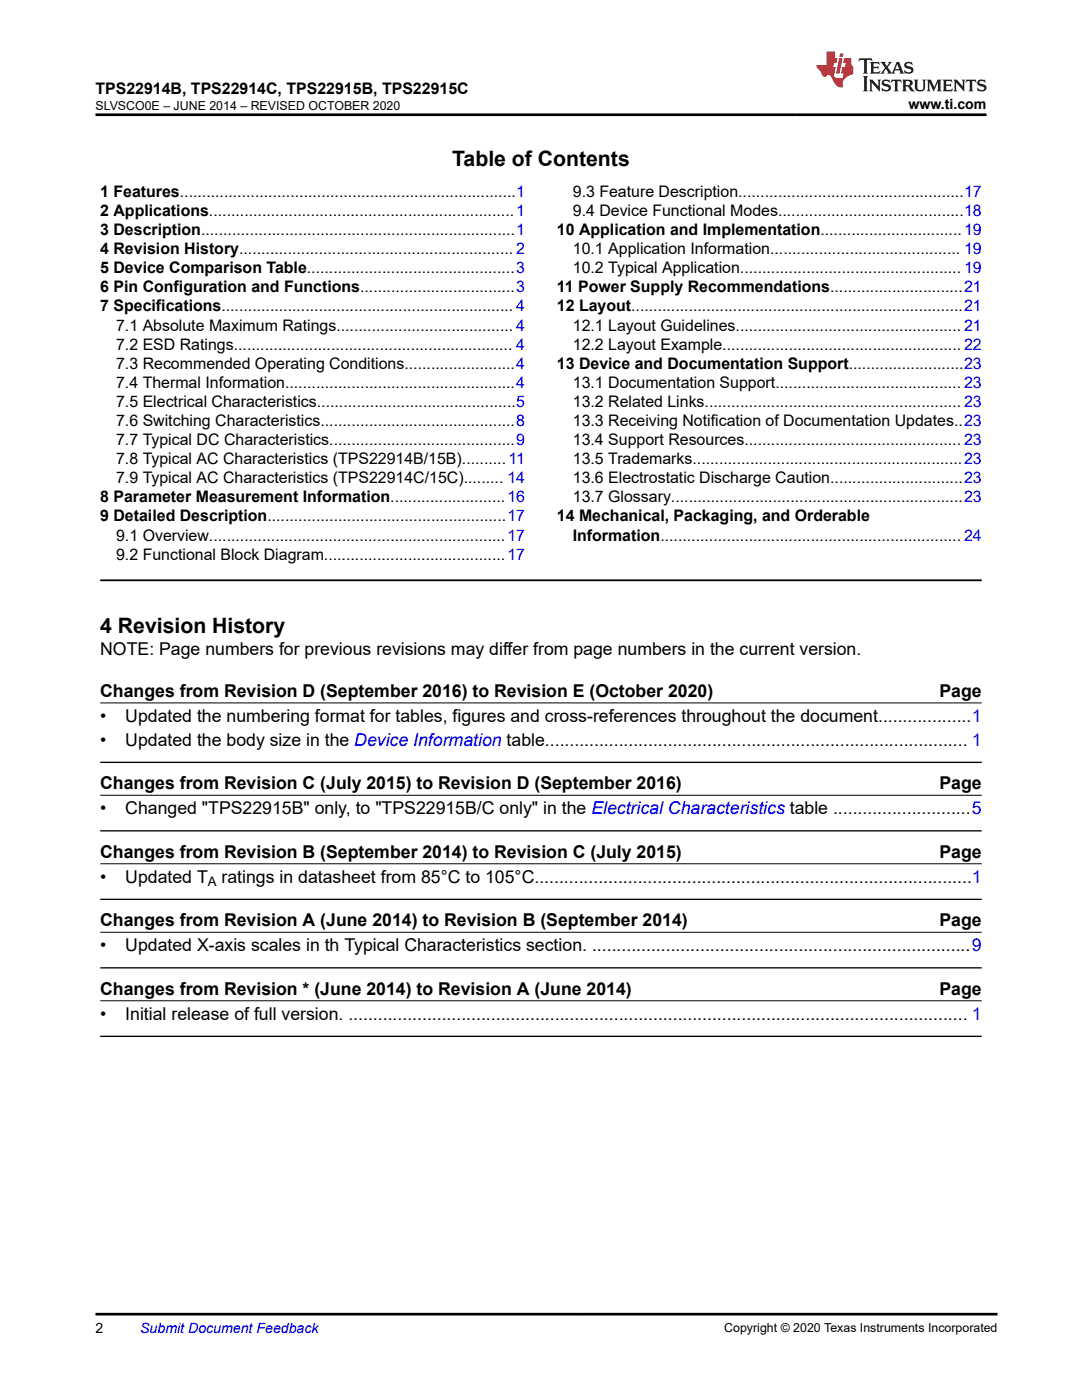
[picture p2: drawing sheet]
<svg xmlns="http://www.w3.org/2000/svg" width="216mm" height="279mm" viewBox="0 0 216 279" stroke-linecap="round" stroke-linejoin="round" font-family="sans-serif">
<defs><g id="words">
<g font-size="4.2">
<text x="90.2" y="33">Table of Contents</text>
<text x="20" y="126.2">4 Revision History</text>
</g>
<g font-size="3.5">
<text x="20" y="130.6">NOTE: Page numbers for previous revisions may differ from page numbers in the current version.</text>
<text x="20" y="139.1">Changes from Revision D (September 2016) to Revision E (October 2020)</text>
<text x="187.5" y="139.1">Page</text>
<text x="20" y="144">•</text>
<text x="20" y="148.8">•</text>
<text x="25" y="144">Updated the numbering format for tables, figures and cross-references throughout the document...................1</text>
<text x="25" y="148.8">Updated the body size in the Device Information table...................................................................................... 1</text>
<text x="20" y="157.5">Changes from Revision C (July 2015) to Revision D (September 2016)</text>
<text x="187.5" y="157.5">Page</text>
<text x="20" y="162.5">•</text>
<text x="25" y="162.5">Changed &quot;TPS22915B&quot; only, to &quot;TPS22915B/C only&quot; in the Electrical Characteristics table ............................5</text>
<text x="20" y="171.2">Changes from Revision B (September 2014) to Revision C (July 2015)</text>
<text x="187.5" y="171.2">Page</text>
<text x="20" y="176.1">•</text>
<text x="25" y="176.1">Updated T</text>
<text x="44.2" y="176.1">ratings in datasheet from 85°C to 105°C.........................................................................................1</text>
<text x="20" y="184.9">Changes from Revision A (June 2014) to Revision B (September 2014)</text>
<text x="187.5" y="184.9">Page</text>
<text x="20" y="189.8">•</text>
<text x="25" y="189.8">Updated X-axis scales in th Typical Characteristics section. .............................................................................9</text>
<text x="20" y="198.5">Changes from Revision * (June 2014) to Revision A (June 2014)</text>
<text x="20" y="203.5">•</text>
<text x="25" y="203.5">Initial release of full version. .............................................................................................................................. 1</text>
<text x="187.5" y="198.5">Page</text>
</g>
<g font-size="3.2">
<text x="19.1" y="18.7">TPS22914B, TPS22914C, TPS22915B, TPS22915C</text>
<text x="20" y="39.3">1 Features............................................................................1</text>
<text x="114.3" y="39.3">9.3 Feature Description...................................................17</text>
<text x="20" y="43.1">2 Applications.....................................................................1</text>
<text x="20" y="46.9">3 Description.......................................................................1</text>
<text x="111.1" y="46.9">10 Application and Implementation................................19</text>
<text x="114.3" y="43.1">9.4 Device Functional Modes..........................................18</text>
<text x="20" y="50.7">4 Revision History.............................................................. 2</text>
<text x="114.3" y="50.7">10.1 Application Information........................................... 19</text>
<text x="20" y="54.5">5 Device Comparison Table...............................................3</text>
<text x="20" y="58.3">6 Pin Configuration and Functions...................................3</text>
<text x="111.1" y="58.3">11 Power Supply Recommendations..............................21</text>
<text x="114.3" y="54.5">10.2 Typical Application.................................................. 19</text>
<text x="20" y="62.2">7 Specifications.................................................................. 4</text>
<text x="23.2" y="66">7.1 Absolute Maximum Ratings........................................ 4</text>
<text x="111.1" y="62.2">12 Layout...........................................................................21</text>
<text x="114.3" y="66">12.1 Layout Guidelines................................................... 21</text>
<text x="23.2" y="69.8">7.2 ESD Ratings............................................................... 4</text>
<text x="114.3" y="69.8">12.2 Layout Example...................................................... 22</text>
<text x="23.2" y="73.6">7.3 Recommended Operating Conditions.........................4</text>
<text x="23.2" y="77.4">7.4 Thermal Information....................................................4</text>
<text x="111.1" y="73.6">13 Device and Documentation Support..........................23</text>
<text x="114.3" y="77.4">13.1 Documentation Support.......................................... 23</text>
<text x="23.2" y="81.2">7.5 Electrical Characteristics.............................................5</text>
<text x="114.3" y="81.2">13.2 Related Links.......................................................... 23</text>
<text x="23.2" y="85">7.6 Switching Characteristics............................................8</text>
<text x="23.2" y="88.8">7.7 Typical DC Characteristics..........................................9</text>
<text x="114.3" y="85">13.3 Receiving Notification of Documentation Updates..23</text>
<text x="114.3" y="88.8">13.4 Support Resources................................................. 23</text>
<text x="23.2" y="92.6">7.8 Typical AC Characteristics (TPS22914B/15B)..........11</text>
<text x="114.3" y="92.6">13.5 Trademarks.............................................................23</text>
<text x="20" y="100.3">8 Parameter Measurement Information..........................16</text>
<text x="23.2" y="96.4">7.9 Typical AC Characteristics (TPS22914C/15C)......... 14</text>
<text x="114.3" y="96.4">13.6 Electrostatic Discharge Caution..............................23</text>
<text x="114.3" y="100.3">13.7 Glossary..................................................................23</text>
<text x="20" y="104.1">9 Detailed Description......................................................17</text>
<text x="23.2" y="107.9">9.1 Overview...................................................................17</text>
<text x="111.1" y="104.1">14 Mechanical, Packaging, and Orderable</text>
<text x="114.3" y="107.9">Information.................................................................... 24</text>
<text x="23.2" y="111.7">9.2 Functional Block Diagram.........................................17</text>
</g>
<g font-size="2.8">
<text x="181.3" y="21.8">www.ti.com</text>
<text x="19" y="266.1">2</text>
</g>
<text font-size="2.8" fill="#00f" x="28" y="266.1">Submit Document Feedback</text>
<text font-size="2.6" x="41.5" y="176.8">A</text>
<g font-size="2.5">
<text x="19" y="21.9">SLVSCO0E – JUNE 2014 – REVISED OCTOBER 2020</text>
<text x="144.5" y="265.8">Copyright © 2020 Texas Instruments Incorporated</text>
</g>
</g></defs>
<path d="M20 115.8h175.9" fill="none" stroke="#000" stroke-width=".35"/>
<path d="M20 140.3h175.9M20 158.7h175.9M20 172.4h175.9M20 186.1h175.9M20 199.7h175.9" fill="none" stroke="#000" stroke-width=".2"/>
<path d="M20 152.1h175.9M20 165.8h175.9M20 179.5h175.9M20 193.2h175.9M20 206.8h175.9" fill="none" stroke="#000" stroke-width=".26"/>
<path d="M171.5 11.6l-.2 .6 .5-.2h.6v.1v2.2l-.2 .4h1l-.2-.4v-2.2v-.1h.5l.6 .2-.2-.6zM173.6 12.4l.2 .3v1.6l-.2 .4h1.9l.1-.6a1.08 1.08 0 0 1-1.3 .2v-.7h.6l.4 .2v-.7l-.4 .2h-.6v-.5l.2-.2a1 1 0 0 1 1 .3l-.1-.5zM175.7 12.4l.9 1.1-1 1.2h.9l-.2-.2 .5-.8 .4 .8-.2 .2h1.6l-.2-.2 .2-.5h.9l.1 .5-.1 .2h.9l-.2-.4-.8-1.9h-.5l-.9 2.1-.9-1.1 .9-1h-.8l.2 .2-.4 .6-.4-.6 .2-.2zM179 12.8l.4 1h-.7zM180.7 12.5a.65 .65 0 0 0-.2 .7 .65 .65 0 0 0 .6 .5l.6 .1 .1 .3a.79 .79 0 0 1-.7 .4 .79 .79 0 0 1-.7-.5l.1 .7 .2-.1a.93 .93 0 0 0 1.1 0 .93 .93 0 0 0 .4-.9 1.46 1.46 0 0 0-1.2-.6l-.1-.3a1.09 1.09 0 0 1 1.2 .2l-.2-.6-.1 .1-.5-.2zM172.2 15.2l.2 .4v2.2l-.2 .4h1l-.2-.4v-2.2l.2-.4zM173.4 15.9l.2 .4v1.5l-.2 .4h.8l-.3-.4 .1-1.3 1.6 1.8v-2l.2-.4h-.7l.1 .2 .1 1.1-1.2-1.3zM176.2 16a.65 .65 0 0 0-.2 .8 .65 .65 0 0 0 .6 .4l.6 .2 .1 .2a.79 .79 0 0 1-.7 .4 .79 .79 0 0 1-.7-.5l.1 .7 .2-.1a.93 .93 0 0 0 1.1 .1 .93 .93 0 0 0 .4-1 1.46 1.46 0 0 0-1.2-.5l-.1-.4a1.09 1.09 0 0 1 1.2 .2l-.1-.6-.2 .1-.5-.1zM177.9 15.9l-.1 .6a.63 .63 0 0 1 .8-.3v1.6l-.3 .4h1l-.2-.4v-1.6a.66 .66 0 0 1 .8 .3l-.1-.6zM180 15.9l.2 .4v1.5l-.2 .4h1l-.2-.2-.1-.7h.5l.1 .2a.79 .79 0 0 0 1.2 .6l-1-.9a.61 .61 0 0 0 .6-.6 .61 .61 0 0 0-.5-.7zM180.8 16.2h.1a.47 .47 0 0 1 .5 .1 .47 .47 0 0 1 .1 .5l-.1 .1-.7 .1zM182.3 15.9l.2 .2a2.27 2.27 0 0 0 .4 2 1.04 1.04 0 0 0 1.7-.7v-1.3l.2-.2h-.8l.2 .4v1.1a.6 .6 0 0 1-.6 .6 .6 .6 0 0 1-.6-.6v-1.1l.3-.4zM184.9 15.9l.2 .4v1.5l-.2 .4h.8l-.3-.4v-1.4l.9 1.9 .9-1.9v1.4l-.3 .4h1l-.2-.4v-1.5l.2-.4h-.8l-.7 1.5-.6-1.5zM188.1 15.9l.2 .4v1.5l-.2 .4h1.9l.1-.6a1.09 1.09 0 0 1-1.3 .2v-.7h.6l.4 .2v-.6l-.4 .2h-.6v-.6l.2-.1a1.01 1.01 0 0 1 1 .3l-.1-.6zM190.2 15.9l.3 .4v1.5l-.3 .4h.8l-.2-.4v-1.3l1.6 1.8v-2l.2-.4h-.7l.2 .2v1.1l-1.2-1.3zM192.8 15.9l-.1 .6a.63 .63 0 0 1 .8-.3v1.6l-.3 .4h1l-.2-.4v-1.6a.66 .66 0 0 1 .8 .3l-.1-.6zM195.2 16a.65 .65 0 0 0-.2 .8 .65 .65 0 0 0 .6 .4l.6 .2 .2 .2a.79 .79 0 0 1-.7 .4 .79 .79 0 0 1-.7-.5l.1 .7 .2-.1a.93 .93 0 0 0 1 .1 .93 .93 0 0 0 .5-1 1.46 1.46 0 0 0-1.3-.5v-.4a1.09 1.09 0 0 1 1.2 .2l-.2-.6-.2 .1-.5-.1z" fill="#231f20"/>
<path d="M164.9 10.3v2.7h-2l.1 .4 .8 1a.95 .95 0 0 0 1 .9 .59 .59 0 0 1 .5-.4 .59 .59 0 0 1 .5 .3l.4 .8a1.59 1.59 0 0 0 2.1 1.4 1.61 1.61 0 0 1 1-2.3l1-.3-.1-1.5a1.59 1.59 0 0 1-.3-1.7h-1.5l-.2 .9h.6l-.2 .9h-.5l-.2 .9v.3l.4 .1-.1 .9h-.7a.73 .73 0 0 1-1-.7l.3-1.5h-.5l.1-.9h.5l.2-.9h-.5v-1.3zM167.4 11.6l-.6 3.1h.7l.6-3.1zM167.6 10.7l-.1 .6h.7l.1-.6z" fill="#ed1c24"/>
<path d="M19 22.9h177.8M19 262.3h180" fill="none" stroke="#000" stroke-width=".53"/>
<use href="#words"/>
</svg>
